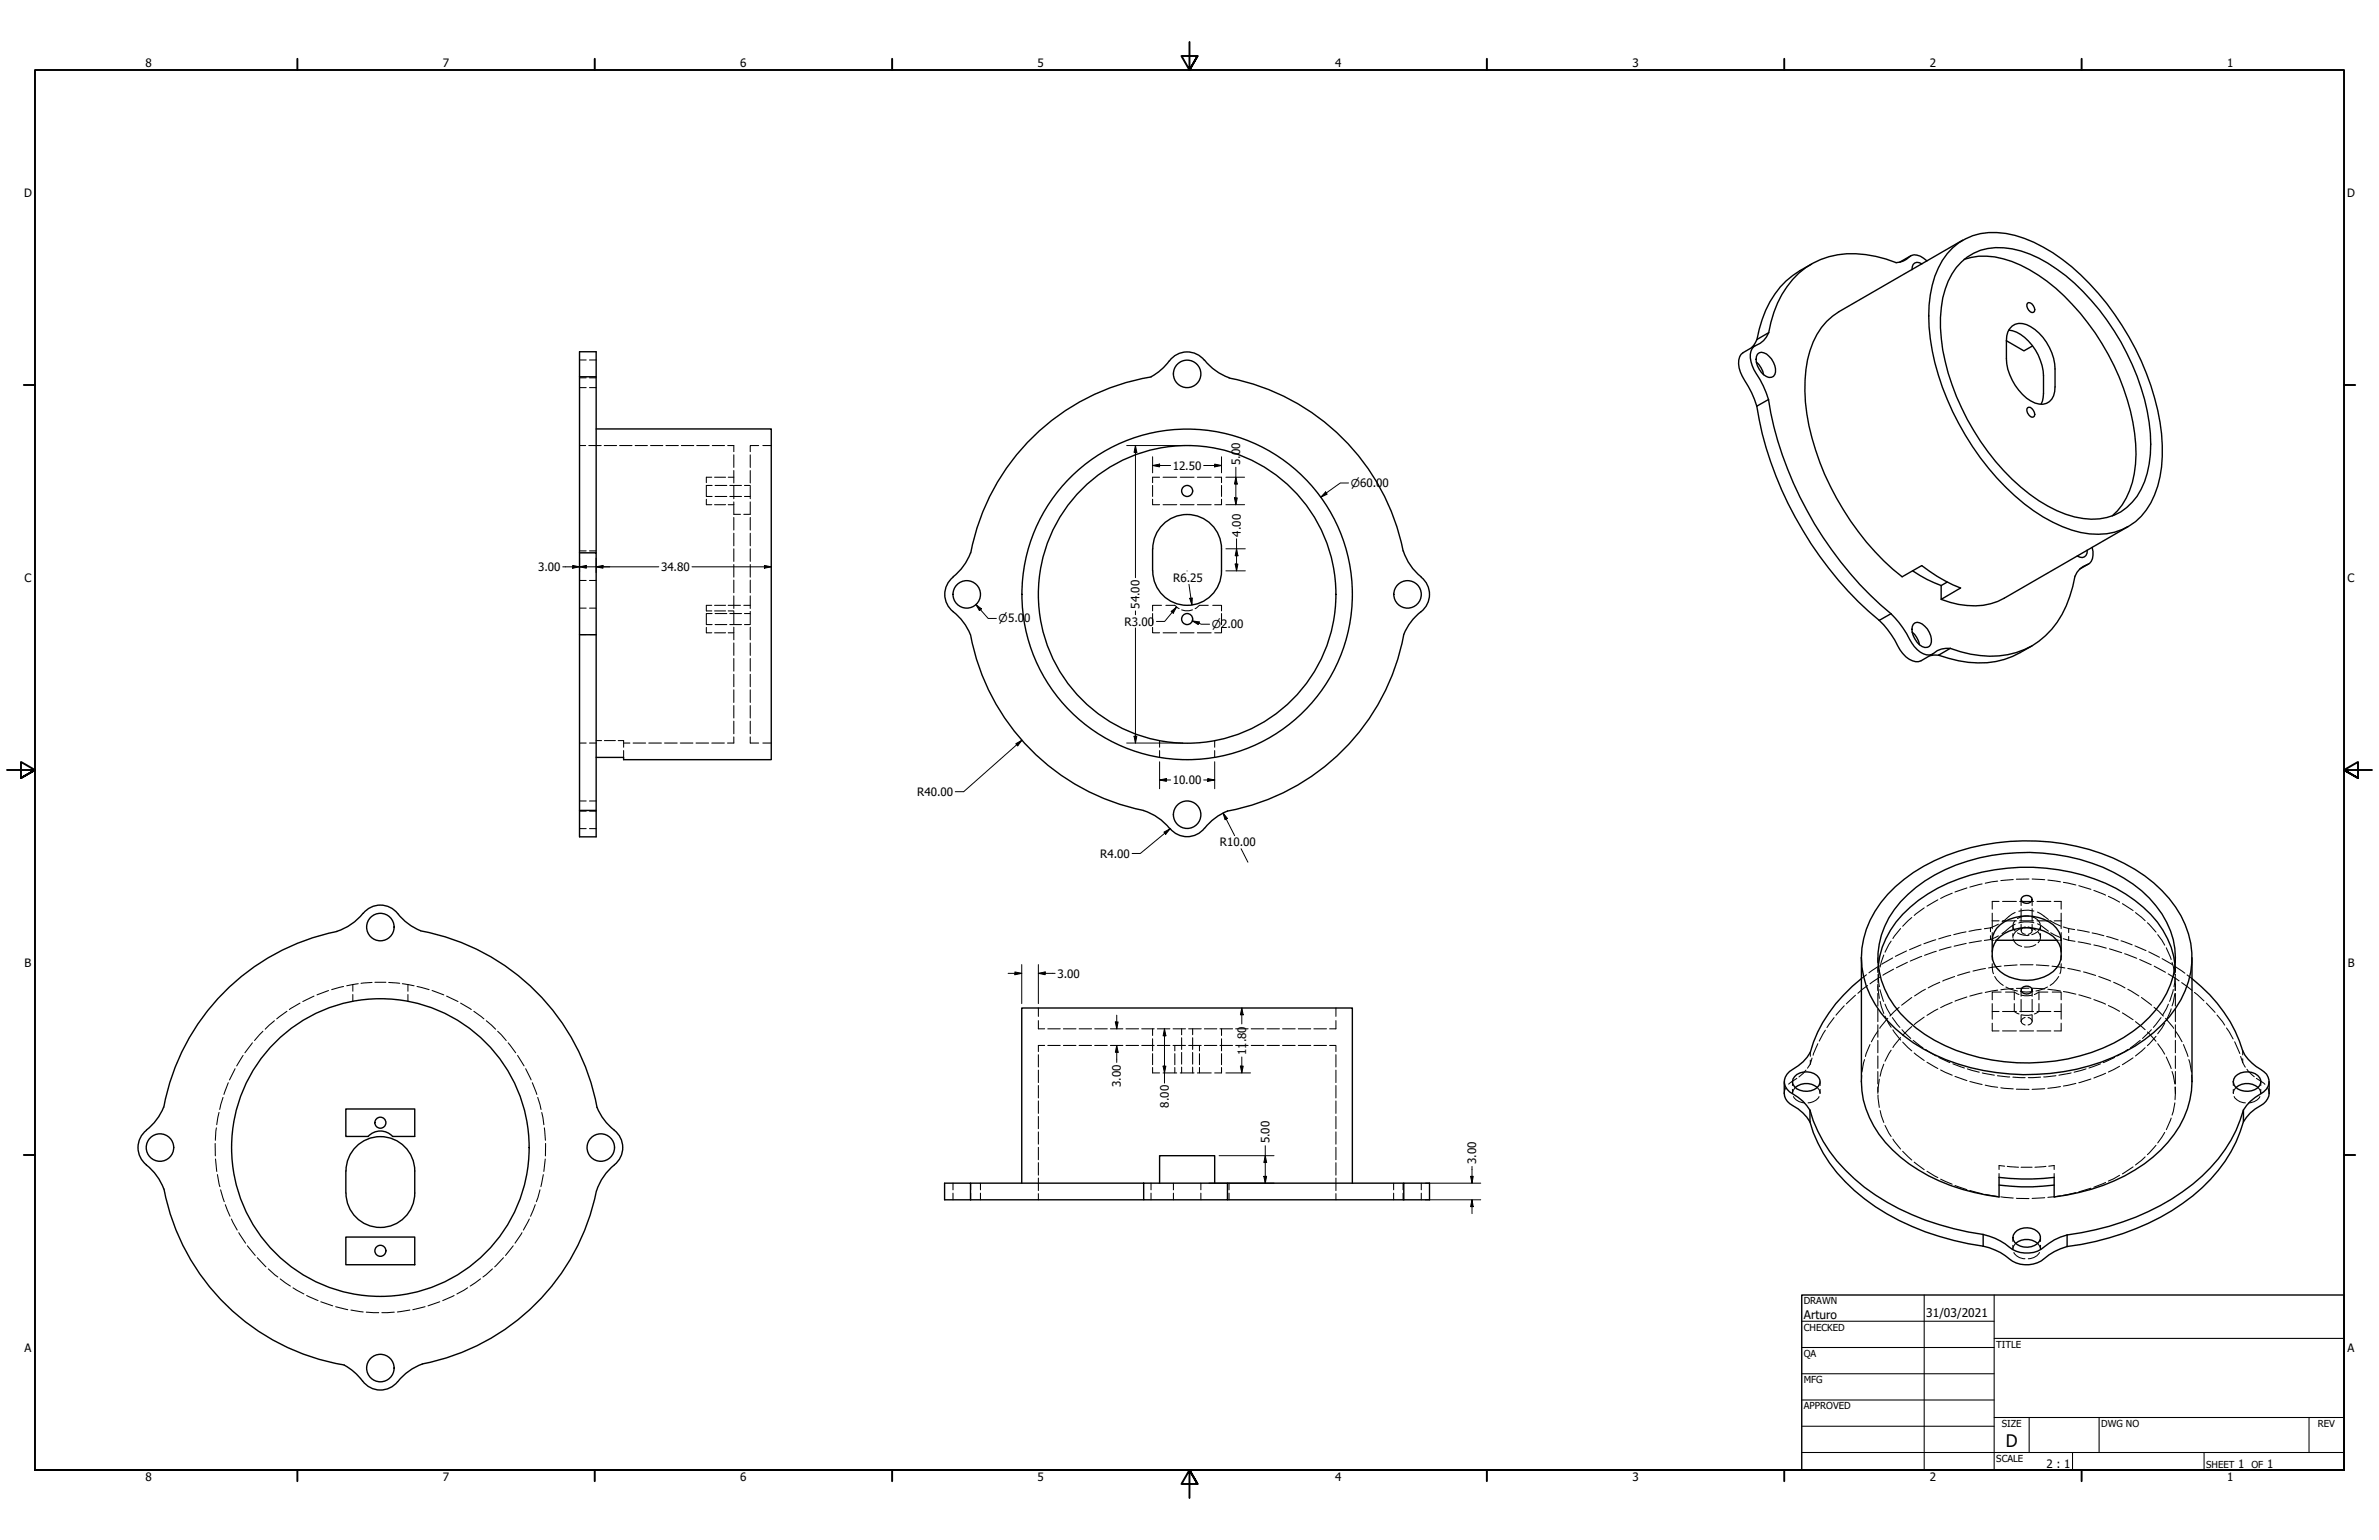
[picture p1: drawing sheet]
<svg xmlns="http://www.w3.org/2000/svg" width="864mm" height="559mm" viewBox="0 0 864 559" stroke-linecap="round" stroke-linejoin="round" font-family="sans-serif">
<defs><g id="words">
<text font-size="6.3" x="728.1" y="524.9">D</text>
<g font-size="4.3">
<text x="654.8" y="478.6">Arturo</text>
<text x="699.3" y="478">31/03/2021</text>
</g>
<g font-size="4.2">
<text x="52.8" y="24.4">8</text>
<text x="160.8" y="24.4">7</text>
<text x="268.7" y="24.4">6</text>
<text x="376.7" y="24.4">5</text>
<text x="484.6" y="24.4">4</text>
<text x="592.6" y="24.4">3</text>
<text x="700.5" y="24.4">2</text>
<text x="808.5" y="24.4">1</text>
<text x="8.8" y="71.4">D</text>
<text x="852" y="71.4">D</text>
<text x="425.7" y="170.4">12.50</text>
<text x="450.2" y="168.7" transform="rotate(-90 450.2 168.7)">5.00</text>
<text x="450.4" y="194.7" transform="rotate(-90 450.4 194.7)">4.00</text>
<text x="195.3" y="207.2">3.00</text>
<text x="240" y="207.2">34.80</text>
<text x="8.9" y="211.1">C</text>
<text x="425.9" y="211.1">R6.25</text>
<text x="852.2" y="211.1">C</text>
<text x="413.7" y="220.9" transform="rotate(-90 413.7 220.9)">54.00</text>
<text x="408.2" y="227">R3.00</text>
<text x="425.7" y="284.5">10.00</text>
<text x="333" y="288.8">R40.00</text>
<text x="399.4" y="311.2">R4.00</text>
<text x="442.8" y="307.1">R10.00</text>
<text x="9" y="350.8">B</text>
<text x="852.2" y="350.8">B</text>
<text x="383.9" y="354.7">3.00</text>
<text x="452.3" y="382.8" transform="rotate(-90 452.3 382.8)">11</text>
<text x="452.3" y="378.2" transform="rotate(-90 452.3 378.2)">.80</text>
<text x="406.9" y="394.4" transform="rotate(-90 406.9 394.4)">3.00</text>
<text x="424.2" y="401.9" transform="rotate(-90 424.2 401.9)">8.00</text>
<text x="460.8" y="414.9" transform="rotate(-90 460.8 414.9)">5.00</text>
<text x="535.9" y="422.4" transform="rotate(-90 535.9 422.4)">3.00</text>
<text x="8.9" y="490.5">A</text>
<text x="852.2" y="490.5">A</text>
<text x="742.9" y="532.6">2 : 1</text>
<text x="812.4" y="532.6">1</text>
<text x="823" y="532.6">1</text>
<text x="52.8" y="537.5">8</text>
<text x="160.8" y="537.5">7</text>
<text x="268.7" y="537.5">6</text>
<text x="376.7" y="537.5">5</text>
<text x="484.6" y="537.5">4</text>
<text x="592.6" y="537.5">3</text>
<text x="700.5" y="537.5">2</text>
<text x="808.5" y="537.5">1</text>
</g>
<g font-size="3.9">
<text x="490.3" y="176.7">⌀60.00</text>
<text x="362.5" y="225.9">⌀5.00</text>
<text x="439.9" y="228">⌀2.00</text>
</g>
<g font-size="3.5">
<text x="654.8" y="473.2">DRAWN</text>
<text x="654.8" y="482.8">CHECKED</text>
<text x="724.7" y="488.9">TITLE</text>
<text x="654.8" y="492.3">QA</text>
<text x="654.8" y="501.8">MFG</text>
<text x="654.8" y="511.4">APPROVED</text>
<text x="726.7" y="517.7">SIZE</text>
<text x="762.8" y="517.7">DWG NO</text>
<text x="841.4" y="517.7">REV</text>
<text x="724.7" y="530.4">SCALE</text>
<text x="800.9" y="532.6">SHEET</text>
<text x="817.4" y="532.6">OF</text>
</g>
</g></defs>
<!-- layer: Visible (ANSI) -->
<g fill="none" stroke="#000" stroke-width=".51">
<path d="M657.6 95.8a33 33 0 0 0-19 23.6l-.8 3.8M693.6 92.8l-4 2.3M697.7 95.8a2.17 2.17 0 0 0-2.6-.4 2.17 2.17 0 0 0-1 2.5M699.5 94.7a5.8 5.8 0 0 0-5.6-2 9.4 9.4 0 0 1-5.6 2.6 37 37 0 0 0-27.4-1.1 30.5 30.5 0 0 0-16.9 19.1l-2 7.4M708.9 89.9a21.8 21.8 0 0 1 19.3-5.2 56.9 56.9 0 0 1 30.4 18.3 97.2 97.2 0 0 1 26.1 54.4 44.4 44.4 0 0 1-3.9 25 21.5 21.5 0 0 1-22.2 11.3 51.5 51.5 0 0 1-27.1-13.7 98.1 98.1 0 0 1-30.8-57.1 46.6 46.6 0 0 1 2.9-25.7l1.5-2.7 1.8-2.5zM712.1 95a19.6 19.6 0 0 1 18.3-4.7 51.5 51.5 0 0 1 25.8 15.6 88.6 88.6 0 0 1 24 47.4 38.7 38.7 0 0 1-4.4 26.8 19.2 19.2 0 0 1-19.6 8.1 48.9 48.9 0 0 1-25.8-14.3 87.7 87.7 0 0 1-25.7-51 39.4 39.4 0 0 1 3.9-23.5l1.6-2.4zM712.5 87.1l-44.9 26a25 25 0 0 0-11.5 17.5 64.1 64.1 0 0 0 3 32.7 97.9 97.9 0 0 0 31.4 46l7.1-4.1a55.2 55.2 0 0 0 14.1 8.2l-7 4.1v-5l2.2-1.3M713 94.1a26.7 26.7 0 0 1 20.5 2.1 73.1 73.1 0 0 1 29.5 28.5 80.2 80.2 0 0 1 12.4 40.1 31.2 31.2 0 0 1-6.7 20.6l-1.9 1.8M729.2 119.8a15.6 15.6 0 0 1 11.5 10.9 26.3 26.3 0 0 1 1 13.6l-.8 2.4M730.4 118.3a5.5 5.5 0 0 1 6.8 .3 19.2 19.2 0 0 1 8.8 15.3v6.5a5.3 5.3 0 0 1-5.8 6.2 16.6 16.6 0 0 1-10.6-10.6 26.6 26.6 0 0 1-1.1-14.1l.4-1.4zM736 110a2.25 2.25 0 0 1 2.5 3l-.4 .3a2.4 2.4 0 0 1-2.1-3.3zM210.4 127.6h6v9.1h-6z"/>
<path d="M210.4 136.7v63.9M216.4 136.7v63.9M424.5 130.9a20 20 0 0 1-6.7 5.8 80.1 80.1 0 0 0-65.4 63.9M437.2 130.7a8 8 0 0 0-12.7 .3M437.2 130.7a20 20 0 0 0 9 6.4M446.2 137.2a80 80 0 0 1 63.2 62.7M637 125.5l-4.2 2.5a5.8 5.8 0 0 0-1 7l1.5 3a34.1 34.1 0 0 1 4.4 9.4M637.6 131.4a8.3 8.3 0 0 1 2.6 4.6M637.8 123.2l-1.2 2.1-.8 .9M638 128.5a2.63 2.63 0 0 1 4.2 .8 6.6 6.6 0 0 1 2.1 6.6 2.07 2.07 0 0 1-3 .8 6.8 6.8 0 0 1-3.3-8.2zM642 120.7a8.5 8.5 0 0 1-5.3 5 6.1 6.1 0 0 0-.6 7l1.4 2.9a34.1 34.1 0 0 1 4.5 9.4M642 120.7l-4.2 2.5"/>
<path d="M728.3 123.6l6.4 3.7 3.1-1.8M216.4 155.6h63.6v120.1h-53.6v-.9h-10M637.7 147.4a130.5 130.5 0 0 0 44.5 77.7M642 145a130.9 130.9 0 0 0 44.4 77.7M642 145l-4.3 2.4M736 148a2.25 2.25 0 0 1 2.5 3l-.4 .3a2.4 2.4 0 0 1-2.1-3.3zM418.4 199.1v8M418.5 199.2a12.5 12.5 0 0 1 12.4-12.5 12.5 12.5 0 0 1 12.5 12.5M443.4 199.1v8M509.4 199.9a20 20 0 0 0 6.5 9.5M757.7 199.6a2.17 2.17 0 0 1-1 2.5 2.17 2.17 0 0 1-2.6-.4M759.5 198.6a4.9 4.9 0 0 1-3.3 6.9 8.3 8.3 0 0 0-3.8 7.4 32.1 32.1 0 0 1-17.6 22.8 35.6 35.6 0 0 1-26.8-.4"/>
<path d="M772.5 191.1l-44.9 25.9a26.5 26.5 0 0 1-22.9 .5M210.4 200.6v29.7M210.4 200.6h6v29.7h-6M346 209.4a8.1 8.1 0 0 0 .8 13.2 20 20 0 0 1 5.5 7.7 80.1 80.1 0 0 0 62.9 63.8M352.3 200.6a20 20 0 0 1-6.3 8.7M418.5 207.2a12.5 12.5 0 0 0 12.4 12.4 12.5 12.5 0 0 0 12.5-12.4M515.9 209.5a8.1 8.1 0 0 1-.9 13.1 19.7 19.7 0 0 0-5.4 7.7 80 80 0 0 1-64 64 20 20 0 0 0-8.3 6.3M694.3 207.1a44.7 44.7 0 0 0 10.4 5.4M758.1 204.7l-3.1 1.8M210.4 230.3v63.8M216.4 230.3v63.8M682.2 225.1a37.1 37.1 0 0 1 7.5 10.7 7.7 7.7 0 0 0 6.7 4.3l5.2-2.8"/>
<path d="M686.4 222.7a39 39 0 0 1 7.6 10.6 7.9 7.9 0 0 0 6.3 4.4l1-.2a8.2 8.2 0 0 1 6.7-2.2M686.4 222.7l-4.2 2.4M694.1 229.4a7.9 7.9 0 0 1 2.7 4.5M694.6 226.5a2.27 2.27 0 0 1 3.2-.1 7.2 7.2 0 0 1 3 7.5 2.37 2.37 0 0 1-4 .1 6.8 6.8 0 0 1-2.2-7.5zM703.7 237.7l-3.2 .2M708 235.3l-4.3 2.4M737.6 234.4a34.8 34.8 0 0 1-16.2 6.1 41.6 41.6 0 0 1-17.7-2.8M210.4 294.1h6v9.6h-6zM415.1 294.1a20 20 0 0 1 9.5 6.6M437.2 300.5a8 8 0 0 1-12.5 .1M122.3 338a80 80 0 0 0-62.8 63.7 20.8 20.8 0 0 1-6.4 8.4M131.8 331.4a20 20 0 0 1-9.5 6.5"/>
<path d="M131.9 331.4a8 8 0 0 1 12.5 .1M144.4 331.5a20 20 0 0 0 8.3 6.2M152.7 337.8a80 80 0 0 1 64 64M685.2 324.5a64.9 64.9 0 0 1 39.5-18.7 78.6 78.6 0 0 1 50.3 9.7 41.5 41.5 0 0 1 20.3 26.8 33.3 33.3 0 0 1-10.5 29.6 63.6 63.6 0 0 1-35.8 17 78.6 78.6 0 0 1-54.4-10.5 40.4 40.4 0 0 1-18.1-24 32.6 32.6 0 0 1 8.7-29.9zM689.9 327.2a59 59 0 0 1 37.7-17.4 67.4 67.4 0 0 1 49.8 13.4 32.7 32.7 0 0 1 12.3 24.3 32.4 32.4 0 0 1-12.3 24.3 64.5 64.5 0 0 1-40.5 13.9 66.6 66.6 0 0 1-41.4-12.7 32.5 32.5 0 0 1-13.8-27.1 31.5 31.5 0 0 1 8.2-18.7zM724.9 336.8a15.4 15.4 0 0 1 21.6 0l1 1.4a17.7 17.7 0 0 1 0 11.7 13 13 0 0 1-11.8 5.8 13.3 13.3 0 0 1-11.7-5.8 17.7 17.7 0 0 1 0-11.7zM734.1 325.6a2.14 2.14 0 0 1 3.6 .8 2.13 2.13 0 0 1-1.9 1.4 2.13 2.13 0 0 1-2.1-1.2zM675.7 347.5v45a35.9 35.9 0 0 0 14.2 27.4 68.3 68.3 0 0 0 35.8 14.4v-7.1a84.3 84.3 0 0 0 20 0v7.1a66.6 66.6 0 0 0 38.7-17 35 35 0 0 0 11.3-24.8v-45M675.7 355.1a52.6 52.6 0 0 0-18.5 26.7 17.5 17.5 0 0 1-7.6 7 4.7 4.7 0 0 0 1.2 8.1 15.6 15.6 0 0 1 6.2 5.9M681.9 350.2a34 34 0 0 1 14.5-23.5 67.5 67.5 0 0 1 46.2-11.7 59.9 59.9 0 0 1 38.1 16.8 31.8 31.8 0 0 1 8.9 18.4M723.2 345.4a8.8 8.8 0 0 1 6.2-7.6 15.6 15.6 0 0 1 17.1 3.3l1 1.4 .5 1.4 .2 1.5M724.7 341.2h22"/>
<path d="M734.1 358.4a2.2 2.2 0 0 1 3.6 .8 2.12 2.12 0 0 1-1.9 1.5 2.12 2.12 0 0 1-2.1-1.2zM795.7 355.1a53.2 53.2 0 0 1 18.4 26.2 18.4 18.4 0 0 0 7.7 7.6 4.6 4.6 0 0 1-1.2 8 16 16 0 0 0-6.2 5.9M647.7 392.5v4.2a5.1 5.1 0 0 0 3.1 4.5 15.6 15.6 0 0 1 6.2 5.9M651.4 390.7a6 6 0 0 1 8.9 .4 3.3 3.3 0 0 1-2.9 4.7 5.6 5.6 0 0 1-6.5-2.4l-.2-.9 .2-1zM651.7 394.6a6.3 6.3 0 0 1 8 0M811.4 390.7a6.1 6.1 0 0 1 8.9 .4 3.3 3.3 0 0 1-2.9 4.7 5.6 5.6 0 0 1-6.5-2.4l-.2-.9zM811.7 394.6a6.3 6.3 0 0 1 8 0M823.7 392.5v4.2a5.5 5.5 0 0 1-3.1 4.5 14.9 14.9 0 0 0-6.2 5.8M53.2 410.1a8 8 0 0 0-.1 12.6M125.5 402.4h25.1v10h-8a6.1 6.1 0 0 0-9 0h-8.1zM216.7 401.8a20 20 0 0 0 6.3 8.3M223 410.1a8.1 8.1 0 0 1-.7 13.2 20 20 0 0 0-5.8 8.8"/>
<path d="M657 407.1a53 53 0 0 0 19.8 27.9 91.9 91.9 0 0 0 43.1 17.2M657 402.8a53.4 53.4 0 0 0 19.8 28 92.8 92.8 0 0 0 43.1 17.1M657 402.8v4.3M814.4 407a56.1 56.1 0 0 1-26 32.3 96.6 96.6 0 0 1-38 13M814.4 402.8a53.3 53.3 0 0 1-22.1 29.6 92.8 92.8 0 0 1-41.9 15.7M814.4 402.8v4.2M53.1 422.7a20 20 0 0 1 6.4 8.7M59.5 431.4a80 80 0 0 0 65.5 63.9 21.1 21.1 0 0 1 6.6 5.8M125.5 424.9v8M125.6 424.9a12.5 12.5 0 0 1 12.5-12.5 12.5 12.5 0 0 1 12.5 12.5v8a12.5 12.5 0 0 1-12.5 12.5 12.5 12.5 0 0 1-12.5-12.5M216.5 432.2a80 80 0 0 1-63.2 62.7M342.9 429.3h9.4v6.1h-9.4z"/>
<path d="M352.3 435.4h62.9M352.3 429.3h62.9M370.9 429.3v-63.5h120v63.5M415.2 429.3h30.4v6.1h-30.4zM420.9 429.3v-9.9h20v9.9M445.6 435.4h64M445.6 429.3h64M509.6 429.3h9.3v6.1h-9.3zM725.7 430a76 76 0 0 0 20 0M125.5 448.9h25.1v10h-25.1zM719.9 452.2a22.6 22.6 0 0 1 10.7 5.4 10.8 10.8 0 0 0 13.2-2.2l1.9-1.2 4.7-1.9M719.9 447.9a24.2 24.2 0 0 1 10.7 5.5 10.9 10.9 0 0 0 13.2-2.2l1.9-1.3 4.7-1.8"/>
<path d="M719.9 447.9v4.3M731.5 447.2a6.1 6.1 0 0 1 8.8 .4 3.3 3.3 0 0 1-2.9 4.8 5.6 5.6 0 0 1-6.5-2.4l-.2-.9 .2-1zM731.7 451.2a6.3 6.3 0 0 1 8 0M750.4 448.1v4.2M153.3 494.9a20 20 0 0 0-8.9 6.5M131.6 501.1a8 8 0 0 0 12.7 .3"/>
<circle cx="430.9" cy="135.7" r="5"/>
<circle cx="430.9" cy="178.1" r="2"/>
<circle cx="350.9" cy="215.7" r="5"/>
<circle cx="430.9" cy="215.7" r="54"/>
<circle cx="430.9" cy="215.7" r="60"/>
<circle cx="511" cy="215.7" r="5"/>
<circle cx="430.9" cy="224.6" r="2"/>
<circle cx="430.9" cy="295.6" r="5"/>
<circle cx="138.1" cy="336.4" r="5"/>
<circle cx="58.1" cy="416.4" r="5"/>
<circle cx="138.1" cy="416.4" r="54"/>
<circle cx="138.1" cy="407.4" r="2"/>
<circle cx="218.1" cy="416.4" r="5"/>
<circle cx="138.1" cy="453.9" r="2"/>
<circle cx="138.1" cy="496.4" r="5"/>
</g>
<!-- layer: Oculto (ANSI) -->
<g fill="none" stroke="#000" stroke-width=".38">
<path d="M210.4 137.1h2.4M210.4 130.6h2.4M214 137.1h2.4M214 130.6h2.4M210.4 140.7h2.4M214 140.7h2.4M210.4 161.7h2.2M213.7 161.7h4.5M219.3 161.7h4.5M224.9 161.7h4.5M230.6 161.7h4.4M236.2 161.7h4.4"/>
<path d="M241.7 161.7h4.6M247.3 161.7h4.5M252.9 161.7h4.5M258.4 173.2h-2v1.9M258.5 176.1h-2.1v4h2.1M258.6 161.7h4.4M259.4 173.2h4M259.6 176.1h4.2M264.2 161.7h2.2v2.2M264.4 173.2h2M264.9 176.1h4.3M266.4 165v4.6"/>
<path d="M266.4 170.8v4.5M266.4 176.4v4.6M270.3 176.1h2.1M272.4 165v4.6M272.4 170.8v4.5M272.4 176.4v4.6M275.4 161.7h-3v2.2M276.9 161.7h3.1M418.4 176.1v4M420.9 173.2h-2.5v1.9M422.2 173.2h5M428.4 173.2h5.1"/>
<path d="M434.7 173.2h5M440.9 173.2h2.5v1.9M443.4 176.1v4M210.4 199.9h2.4M214 199.9h2.4M256.4 181.2v1.9h2M259.4 183.1h4M259.6 180.1h4.2M264.4 183.1h2M264.9 180.1h4.3M266.4 182.1v4.5h2.4M266.4 187.8v4.5"/>
<path d="M266.4 193.5v4.6M266.4 199.1v4.6M270.3 180.1h2.1M272.4 182.1v4.5h-2.4M272.4 187.8v4.5M272.4 193.5v4.6M272.4 199.1v4.6M418.4 181.2v1.9h2.5M422.2 183.1h5M428.4 183.1h5.1M434.7 183.1h5M443.4 181.2v1.9h-2.5"/>
<path d="M210.4 210.6h2.4M214 210.6h2.4M258.4 219.6h-2v2.1h2M259.4 219.6h4M264.4 219.6h4.4M266.4 204.9v4.5M266.4 210.5v4.6M266.4 216.2v4.6M270 219.6h2.4M272.4 204.9v4.5M272.4 210.5v4.6M272.4 216.2v4.6"/>
<path d="M421.6 219.6h-3.2v2.1M423.2 219.6h3.3l1.6 1.3M438.6 219.6h-3.2l-1.6 1.3M440.2 219.6h3.2v2.1M210.4 230.3h2.4M210.4 220.7h2.4M214 230.3h2.4M214 220.7h2.4M256.4 227.6v2h2M258.5 222.6h-2.1v4h2.1M259.4 229.6h4M259.4 221.7h4"/>
<path d="M259.6 222.6h4.2M259.6 226.6h4.2M264.4 229.6h2M264.4 221.7h2M264.9 222.6h4.3M264.9 226.6h4.3M266.4 221.9v4.5M266.4 227.6v4.6M266.4 233.3v4.5M266.4 239v4.5M270.3 222.6h2.1M270.3 226.6h2.1"/>
<path d="M272.4 221.9v4.5M272.4 227.6v4.6M272.4 233.3v4.5M272.4 239v4.5M418.4 227.6v2h2.5M418.4 222.6v4M422.2 229.6h5M428.4 229.6h5.1M428.9 221.3l1.3 .3 2.7-.3M434.7 229.6h5M443.4 227.6v2h-2.5M443.4 222.6v4"/>
<path d="M266.4 244.7v4.5M266.4 250.3v4.6M266.4 256v4.5M272.4 244.7v4.5M272.4 250.3v4.6M272.4 256v4.5M210.4 269.6h2.4M214 269.6h2.4M216.4 268.7h2M219.4 268.7h4M224.4 268.7h2v2.4M226.4 272.4v2.4"/>
<path d="M226.4 269.6h2.3M229.8 269.6h4.6M235.5 269.6h4.6M241.2 269.6h4.6M247 269.6h4.5M252.7 269.6h4.5M258.4 269.6h4.6M266.4 267.4v2.2h-2.3M266.4 261.7v4.6M272.4 261.7v4.6M272.4 267.4v2.2h3M276.9 269.6h3.1"/>
<path d="M420.9 268.7v2.4M420.9 272.4v2.4M440.9 268.7v2.4M440.9 272.4v2.4M210.4 294.3h2.4M210.4 290.6h2.4M214 294.3h2.4M214 290.6h2.4M210.4 300.7h2.4M214 300.7h2.4M725.2 319.7l-4.5 .8M730.8 319.2l-4.5 .3"/>
<path d="M736.5 319h-4.5M737.7 319l4.6 .2M743.4 319.3l4.6 .7M689.9 336.9l-2.8 3.7M694 332.9l-3.3 3.2M698.5 329.4l-3.6 2.8M703.5 326.5l-4 2.3M708.2 339.4l-4.4 1.3M708.7 324.1l-4.2 1.9M713.7 338.1l-4.5 1.1M714 322.2l-4.3 1.5M719.2 337.2l-4.4 .7"/>
<path d="M719.5 320.7l-4.4 1.2M722.6 336.7l-2.3 .3M722.6 336.7v1.4M722.6 339.5v1.4M723.2 331.3v5.7M723.2 338.4v2.8h.5M723.2 334.1h2.5M725.4 339.6l-2.8 1.3M725.4 335.3l-2.8 1.4M725.7 327.1h-2.5v2.8M726.9 334.1h5.1M726.9 327.1h5.1"/>
<path d="M730.7 335.9l.2 1 .6 .9M730.7 335.9v1.4M730.7 338.8v1.4M731.5 335.3l-1.2 .7-3.5 2.8M731.5 334l-.6 1-.2 .9M731.5 331.1l-1.2 .6-3.5 2.8M732.3 338.5a6.4 6.4 0 0 0 4.2 .8M733.2 334.1h5M733.2 327.1h5M733.7 326.4v2.2M733.7 329.8v4.5M733.7 335.4v2.3"/>
<path d="M733.9 336.9a4.3 4.3 0 0 0-3.1 2.7M734.9 336.7a6.2 6.2 0 0 1 4.1 .8M735.2 336.4a1.34 1.34 0 0 0-1.3 .7 1.34 1.34 0 0 0 .2 1.4l1.1 .5M736.2 336.4a1.47 1.47 0 0 1 1.5 1.3M736.5 332.4a6.1 6.1 0 0 0-4.2 .9M737.6 332.7a4 4 0 0 1 3.1 2.7M737.7 337.7a1.64 1.64 0 0 1-1.5 1.3M737.7 326.4v2.2M737.7 329.8v4.5M737.7 335.4v2.3M738.3 334.8a10.3 10.3 0 0 0-5.4 .1M738.3 330.6a10.3 10.3 0 0 0-5.4 0"/>
<path d="M739.5 334.1h5M739.5 327.1h5M739.6 335.2l1.3 .6 2.7 2.1M739.6 331l4 2.6M739.8 338.2l.7 1 .2 1M740.7 336.4a4 4 0 0 1-3.1 2.8M740.7 335.9v1.4M740.7 338.8v1.4M744.4 338.5l3.6 1.7M744.4 334.2l3.6 1.8M745.7 327.1h2.5v2.8M745.7 334.1h2.5"/>
<path d="M748.2 331.3v5.7M748.2 338.4v2.8h-.5M749 336.4l2 .5M749 320.2l4.6 .9M751 336.9l2.1 .4M751 336.9v1.5M751 339.8v1.4M754.1 337.4l4.3 .9M754.6 321.4l4.4 1.3M759.5 338.5l4.2 1M760.1 323.1l4.2 1.7M764.7 339.8l4.2 1.3"/>
<path d="M765.4 325.2l4 2.1M770.4 327.9l3.9 2.5M775.2 331.2l3.5 2.9M779.5 334.8l3.1 3.4M783.3 339.2l2.5 3.8M119.3 359.4l-4.2 1.6M124.7 357.9l-4.3 1.2M128.1 357.3v2.4M128.1 357.3l-2.2 .4M130 356.9l-1.9 .4M135.1 356.5l-4 .3M136.1 356.4h4"/>
<path d="M141.1 356.5l4 .3M146 356.9l2.1 .4M148.1 357.3v2.4M148.1 357.3l2.2 .4M151.4 357.9l4.4 1.2M156.8 359.4l4.3 1.6M677.5 353.7l-1.8 1.4M677.9 357.6l-3.5 2.8M681.7 347.5v1.8M681.7 351.1v1.8M681.7 357.1v2.3M681.7 353.6l.5 4.4"/>
<path d="M681.7 357.7l.5 4.6M681.9 350.2l-.2 2.2M682.2 350.5l-3.8 2.5M682.2 352l-.5 4.6M682.4 359.1l1.4 4.2M682.6 354.5l-3.8 2.5M683.8 346.5l-1.3 4.4M686.5 341.5l-2.2 4M687.1 347.6l-4 2.3M687.4 351.7l-3.9 2.2M692.1 345.1l-4.1 1.9M692.4 349.2l-4 2"/>
<path d="M697.4 342.8l-4.2 1.8M697.6 347l-4.2 1.7M698.9 359l-3.9 2.4M702.7 341l-4.3 1.5M702.9 345.2l-4.3 1.4M704.2 356.4l-4.2 2.1M708.3 343.6l-4.3 1.2M709.5 354.3l-4.3 1.7M713.7 342.3l-4.3 1M715.1 352.7l-4.5 1.2M719.3 341.4l-4.5 .7M720.7 351.4l-4.5 1"/>
<path d="M722.6 340.9l-2.3 .3M723.2 349.7l.4 3.6M723.2 346.9v1.4M724.1 354.3l.8 1.2 2.3 2.1M724.2 341.2h.5M725.2 359.3l-4.5 .8M726.4 350.6l-4.5 .6M726.4 360h-3.2v2.8M728 360h3.2M728.2 358.1l1.2 .7 2.9 .8M730.8 340.7a4 4 0 0 0 3.1 2.7M730.8 358.7l-4.5 .5"/>
<path d="M731.2 360l1.7 .9M731.2 360v2.8M732.2 350.1l-4.6 .4M733.4 350.1h4.6M733.5 359.8l2.2 .2 2.2-.2M733.7 359.2v2.3M736.5 358.6h-4.5M737.7 358.6l4.6 .2M737.7 359.2v2.3M739 342.8a6.2 6.2 0 0 1-4.1 .8M739.2 350.1l4.6 .4M740.2 360l-1.7 .9"/>
<path d="M740.2 360h3.2M740.2 360v2.8M740.7 340.2l-.2 .9-.7 1M743.3 358.1l-4.2 1.5M743.4 359l4.6 .6M744.9 350.6l4.7 .6M745 360h3.2v2.8M746.7 341.2h.5M747.3 354.3l-2 2.5-1.1 .8M748.2 349.7l-.4 3.6M748.2 346.9v1.4M749 340.6l2 .6"/>
<path d="M749 359.8l4.6 .9M750.6 351.4l4.6 1M751 341.2l2.2 .4M754.4 341.8l4.6 .8M756.3 352.7l4.4 1.2M760.1 342.9l4.5 1.1M761.9 354.3l4.3 1.7M765.7 344.3l4.5 1.4M767.3 356.4l4.1 2.1M769.9 341.4l4.1 1.4M771.3 346.1l4.4 1.6M772.4 359l4 2.4"/>
<path d="M775 343.2l4 1.7M776.7 348.2l4.2 1.9M780 345.4l3.9 1.9M782 350.6l4.1 2.2M784.9 347.9l3.7 2.2M786.4 343.9l1.8 4.3M787.1 353.4l3.9 2.5M788.5 349.2l1 4.5M788.9 359.1l-1.3 4.2M789.5 350.6l3.6 2.5M789.6 350.2l.1 2.2M789.6 354.8l.1 2.3"/>
<path d="M789.7 353.6l-.5 4.4M789.7 347.5v1.8M789.7 351.1v1.8M789.7 357.1v2.3M789.7 357.1l-.1 2.3M792 356.6l3.7 2.7M793.9 353.8l1.8 1.3M91.6 378.4l-2.7 3.6M95.4 374.2l-3 3.4M99.6 370.4l-3.3 3M104.1 367l-3.6 2.7M108.9 364l-3.9 2.3"/>
<path d="M114 361.4l-4.1 2M128.1 360.9v2.4M148.1 360.9v2.4M162.1 361.4l4.1 2M167.2 364l3.9 2.3M172 367l3.6 2.7M176.5 370.4l3.4 3M180.7 374.2l3.1 3.4M184.5 378.4l2.7 3.6M376.9 370.3v3h2.3M376.9 365.8v3M379.2 379.3h-2.3v2.3"/>
<path d="M380.4 373.3h4.5M380.4 379.3h4.5M386 373.3h4.6M386 379.3h4.6M391.7 373.3h4.5M391.7 379.3h4.5M397.4 373.3h4.6M397.4 379.3h4.6M403.1 373.3h4.5M403.1 379.3h4.5M408.7 373.3h4.6M408.7 379.3h4.6"/>
<path d="M414.5 373.3h4.5M414.5 379.3h4.5M418.4 373.3v2.4M418.4 376.9v4.4M420.1 373.3h4.6M420.1 379.3h4.6M425.8 373.3h4.5M425.8 379.3h4.5M426.5 379.3v2M428.9 373.3v2.2M428.9 376.6v4.2M431.5 373.3h4.6"/>
<path d="M431.5 379.3h4.6M432.9 373.3v2.2M432.9 376.6v4.2M435.4 379.3v2M437.2 373.3h4.5M437.2 379.3h4.5M442.8 373.3h4.6M442.8 379.3h4.6M443.4 373.3v2.4M443.4 376.9v4.4M448.6 373.3h4.5M448.6 379.3h4.5"/>
<path d="M454.2 373.3h4.6M454.2 379.3h4.6M459.9 373.3h4.5M459.9 379.3h4.5M465.6 373.3h4.6M465.6 379.3h4.6M471.3 373.3h4.5M471.3 379.3h4.5M476.9 373.3h4.6M476.9 379.3h4.6M482.7 379.3h2.2v2.3M484.9 370.3v3h-2.2"/>
<path d="M484.9 365.8v3M659.9 378.7l-1.7 4.2M662.6 373.8l-2.2 4M665.8 369.3l-2.6 3.6M669.5 365l-3 3.4M673.5 361.1l-3.3 3.1M678.8 379l-1.6 4.3M681.7 360.5v4.6M681.7 366.2v4.5M681.7 371.9v4.5M681.7 377.5v4.5M681.7 374.1l-2.4 3.9"/>
<path d="M682.5 363.3l1.3 4.4M684.3 364.4l2.1 4M684.3 368.7l2.2 4M685.3 369.5l-2.9 3.6M686.9 369.3l2.8 3.5M687.1 373.7l2.8 3.7M689.4 365.5l-3.3 3.2M689.9 376.5l-2.8 3.6M690.4 373.6l3.2 3.2M690.7 378.1l3.3 3.2M694 361.9l-3.7 2.8M694 372.5l-3.3 3.2"/>
<path d="M694.5 377.5l3.6 2.7M698.5 369.1l-3.6 2.7M703.5 366.1l-4 2.3M708.7 363.7l-4.2 1.9M714 361.8l-4.3 1.5M719.5 360.3l-4.4 1.1M723.2 364.2v2.8h2.5M723.2 367v2.8M723.2 371.3v2.8h2.5M726.9 367h5.1M726.9 374.1h5.1M731.2 364.2v2.8l1.7 .9"/>
<path d="M733.2 367h5M733.2 374.1h5M733.7 370.6a1.82 1.82 0 0 0 1.4 1.3M733.7 362.6v4.6M733.7 368.3v2.3M733.8 361.1l1.2 .2 2.6-.2M733.8 368.2l1.2 .2 2.6-.2 .1 2.4M735.1 369.2a1.79 1.79 0 0 0-1.4 1.4M736.2 369.3a1.34 1.34 0 0 1 1.5 1.3 1.34 1.34 0 0 1-1.5 1.3M737.7 362.6v4.6M739.5 367h5M739.5 374.1h5"/>
<path d="M740.2 364.2v2.8l-1.7 .9M748.2 364.2v2.8h-2.5M748.2 367v2.8M748.2 371.3v2.8h-2.5M754.6 361l4.4 1.3M760.1 362.7l4.2 1.7M765.4 364.9l4 2.1M770.4 367.5l3.9 2.5M775.2 370.7l3.5 2.9M776.9 377.5l-3.5 2.7M777.4 361.9l3.6 2.8M779.5 374.5l3.1 3.3"/>
<path d="M781 373.6l-3.3 3.2M781.9 365.5l3.4 3.2M782.6 376l-3.1 3.4M783.3 378.7l2.5 3.8M784.5 369.3l-2.8 3.5M785.8 371.3l-2.5 3.8M786.1 369.5l3 3.6M787.1 364.4l-2 4M788.2 366.1l-1.8 4.2M789.5 360.6l-1 4.4M789.7 374.1l2.4 3.9M789.7 360.5v4.6"/>
<path d="M789.7 366.2v4.5M789.7 371.9v4.5M789.7 377.5v4.5M792.6 379l1.7 4.3M796.6 360.1l3.4 3.1M800.9 364l3.2 3.3M804.8 368.3l2.8 3.7M808.2 373l2.4 4M811.2 378l1.9 4.3M81 398.2l-1.2 4.4M82.9 392.9l-1.6 4.2M85.3 387.8l-2 4.1"/>
<path d="M88.3 383l-2.4 3.8M187.9 383l2.3 3.8M190.8 387.8l2 4.1M193.2 392.9l1.7 4.2M195.2 398.2l1.2 4.4M376.9 382.7v4.5M376.9 388.3v4.5M376.9 393.9v4.5M376.9 399.5v4.5M418.4 382.3v4M418.4 387.3v2h2.5M422.2 389.3h5"/>
<path d="M426.5 382.3v4M426.5 387.3v2M428.4 389.3h5.1M428.9 381.9v4.2M428.9 387.2v2.1M432.9 381.9v4.2M432.9 387.2v2.1M434.7 389.3h5M435.4 382.3v4M435.4 387.3v2M443.4 382.3v4M443.4 387.3v2h-2.5"/>
<path d="M484.9 382.7v4.5M484.9 388.3v4.5M484.9 393.9v4.5M484.9 399.5v4.5M648.1 394.9l-.4 1.8M650.7 392.5v1.4M650.7 395.3v1.4M651.1 397.9a4.3 4.3 0 0 0 4 2.3M651.7 394.6l-.6 .9-.4 1.2M652.3 391.3l-3 2.1M655.6 388.3l-2.6 2.5M657.2 386.1l-1.1 1.5"/>
<path d="M657.2 381.8v1.5M657.2 384.7v1.4M657.8 383.9l-.6 2.2M659.7 394.6l.7 .9 .3 1.2v-1.4M660.3 397.9a4.3 4.3 0 0 1-4 2.3M660.7 392.5v1.4M675.8 390.1l-.1 2.4M676.8 384.5l-.9 4.5M681.7 383.2v4.5M681.7 388.8v4.5M681.7 394.5v2.2M681.7 397.3l.5 4.5"/>
<path d="M682.2 391.6l-.5 4.6M683.8 386.1l-1.3 4.4M686.5 381.1l-2.2 4M694.9 382.1l3.6 2.7M699 380.8l3.8 2.4M699.5 385.4l4 2.3M703.8 383.7l4 1.9M704.5 388.2l4.2 1.9M708.9 386l4.2 1.5M709.7 390.6l4.3 1.5M714.2 387.9l4.3 1.2M715.1 392.4l4.4 1.1"/>
<path d="M719.6 389.3l4.4 .8M720.7 393.8l4.5 .7M725.1 390.3l4.5 .5M726.3 394.7l4.5 .4M730.7 390.8l4.4 .2M732 395.2l4.5 .1M740.7 390.8l-4.4 .2M742.3 395l-4.6 .3M746.3 390.3l-4.4 .5M748 394.3l-4.6 .6M751.8 389.3l-4.4 .8M753.6 393.1l-4.6 1"/>
<path d="M757.2 387.9l-4.3 1.2M759 391.5l-4.4 1.4M762.5 386l-4.2 1.5M764.3 389.4l-4.2 1.8M767.6 383.7l-4.1 1.9M769.4 386.9l-4 2.1M772.4 380.8l-3.8 2.4M774.3 383.9l-3.9 2.4M778.7 380.2l-3.5 3M786.4 383.5l1.8 4.2M788.5 388.8l1 4.5M789.6 394.5l.1 2.2"/>
<path d="M789.7 383.2v4.5M789.7 388.8v4.5M789.7 394.5v2.2M789.7 396.7l-.1 2.3M794.6 384.5l.9 4.5M795.6 390.1l.1 2.4M810.7 392.5v1.4M810.7 395.3v1.4M811 397.9a4.6 4.6 0 0 0 4.1 2.3M811.7 394.6l-.7 .9-.2 1.2M813.4 383.3l.7 2.3M814.1 385.6l1 1.6"/>
<path d="M814.1 381.3v1.5M814.1 384.2v1.4M815.7 388l2.6 2.7M819.1 391.3l3.1 2.1M819.7 394.6l.7 .9 .3 1.2v-1.4M820.4 397.9a4.3 4.3 0 0 1-4.1 2.3M820.7 392.5v1.4M823.3 394.9l.4 1.8M78.1 414.9l.1 4.5M78.5 409.3l-.3 4.5M79.5 403.7l-.8 4.4M196.7 403.7l.7 4.4"/>
<path d="M197.6 409.3l.4 4.5M198.1 414.9l-.1 4.5M376.9 405.1v4.5M376.9 410.7v4.5M376.9 416.3v4.5M484.9 405.1v4.5M484.9 410.7v4.5M484.9 416.3v4.5M682.5 403l1.3 4.3M684.3 408.4l2.2 4M687.1 413.3l2.8 3.6M690.7 417.8l3.3 3.1"/>
<path d="M778.7 419.8l-3.5 2.9M782.6 415.6l-3.1 3.4M785.8 410.9l-2.5 3.8M788.2 405.7l-1.8 4.2M789.5 400.2l-1 4.4M78.2 420.6l.5 4.5M78.9 426.2l.9 4.4M80.1 431.7l1.3 4.4M81.8 437.1l1.7 4.2M194.3 437.1l-1.7 4.2M196 431.7l-1.3 4.4M197.2 426.2l-.9 4.4"/>
<path d="M197.9 420.6l-.5 4.5M345.9 429.3v2.4M345.9 432.9v2.5M352.4 429.3v2.4M352.4 432.9v2.5M355.9 429.3v2.4M355.9 432.9v2.5M376.9 421.9v4.5M376.9 427.5v4.5M376.9 433.1v2.3M417.8 429.3v2.4M417.8 432.9v2.5"/>
<path d="M426 429.3v2.4M426 432.9v2.5M435.9 429.3v2.4M435.9 432.9v2.5M446.2 429.3v2.4M446.2 432.9v2.5M484.9 421.9v4.5M484.9 427.5v4.5M484.9 433.1v2.3M505.9 429.3v2.4M505.9 432.9v2.5M509.3 429.3v2.4"/>
<path d="M509.3 432.9v2.5M515.9 429.3v2.4M515.9 432.9v2.5M694.9 421.7l3.6 2.7M699.5 425l4 2.3M704.5 427.9l4.2 1.8M709.7 430.1l4.3 1.6M715.1 432l4.4 1.1M720.7 433.4l4.5 .7M725.7 425.8v1.4M726.3 434.3l4.5 .4M727.7 423.2l-2-.3v1.5"/>
<path d="M728.7 423.2l4 .3M732 434.8l4.5 .1M733.7 423.5h4M742.3 434.6l-4.6 .2M742.7 423.2l-4 .3M743.7 423.2l2-.3v1.5M745.7 425.8v1.4M748 433.9l-4.6 .6M753.6 432.8l-4.6 .9M759 431.2l-4.4 1.3M764.3 429.1l-4.2 1.7M769.4 426.5l-4 2.1"/>
<path d="M774.3 423.4l-3.9 2.6M84 442.3l2.1 4M86.7 447.3l2.5 3.8M89.8 452.1l2.8 3.4M93.4 456.4l3.1 3.3M182.8 456.4l-3.2 3.3M186.3 452.1l-2.8 3.4M189.5 447.3l-2.6 3.8M192.2 442.3l-2.2 4M730.7 449.1v1.4M731.1 454.5a4.3 4.3 0 0 0 4 2.3M731.7 451.2l-.7 .9-.2 1.2-.1-1.4"/>
<path d="M739.7 451.2l.6 .9 .4 1.2M740.3 454.5a4.3 4.3 0 0 1-4 2.3M740.7 449.1v1.4M740.7 451.9v1.4M97.4 460.4l3.4 3M101.7 464.1l3.7 2.6M106.4 467.3l3.9 2.2M111.3 470.1l4.1 1.8M116.5 472.4l4.3 1.4M121.9 474.2l4.3 1M127.4 475.4l4.4 .7M133 476.1l4.5 .2"/>
<path d="M143.1 476.1l-4.5 .2M148.8 475.4l-4.5 .7M154.3 474.2l-4.4 1M159.6 472.4l-4.2 1.4M164.8 470.1l-4.1 1.8M169.7 467.3l-3.8 2.2M174.4 464.1l-3.7 2.6M178.8 460.4l-3.5 3"/>
</g>
<!-- layer: Borde (ANSI) -->
<g fill="none" stroke="#000" stroke-width=".7">
<path d="M431.8 15.2v10.2l-2.9-5.1h5.8l-2.9 5.1 2.9-5.1M107.9 21.3v4.1M215.9 21.3v4.1M323.8 21.3v4.1M539.8 21.3v4.1M647.7 21.3v4.1M755.6 21.3v4.1M8.6 139.7h4.1M850.9 139.7h4.1M2.5 279.4h10.2l-5.1-2.9v5.8l5.1-2.9-5.1 2.9M861.1 279.4h-10.2l5.1-2.9v5.8l-5.1-2.9 5.1 2.9M8.6 419.1h4.1"/>
<path d="M850.9 419.1h4.1M12.7 533.4v-508h838.2v508h-838.2h838.2M107.9 533.4v4.1M215.9 533.4v4.1M323.8 533.4v4.1M434.7 538.5l-2.9-5.1 2.9 5.1h-5.8l2.9-5.1v10.2M539.8 533.4v4.1M647.7 533.4v4.1M755.6 533.4v4.1"/>
</g>
<g fill="none" stroke="#000" stroke-width=".38">
<path d="M654 479.4h69.9M698.5 469.9v63.5M723.9 469.9v63.5M654 488.9h69.9M654 498.5h69.9M723.9 485.6h127M654 508h69.9M654 517.5h69.9M723.9 514.3h127M736.6 514.3v12.7M762 514.3v12.7M838.2 514.3v12.7"/>
<path d="M654 527h196.9M752.3 527v6.4M800.1 527v6.4"/>
</g>
<path d="M654 469.9h196.9v63.5h-196.9z" fill="none" stroke="#000" stroke-width=".51"/>
<!-- layer: Cota (ANSI) -->
<g fill="none" stroke="#000" stroke-width=".36">
<path d="M409 161.7h20.3M412.2 161.7l.5 2.4h-1zM412.2 161.7v47.9M418.4 168.9l2.5-.5v1zM418.4 168.9h6.5M418.4 165.7v5.9M436.9 168.9h6.5M440.9 168.4l2.5 .5-2.5 .5zM443.4 165.7v5.9M445 173.2h6.8M448.6 173.2l.5 2.4h-1zM448.6 169.5v13.6"/>
<path d="M481.2 178.5l.6 .8-2.3 1.1zM489.5 175.3h-3l-7 5.1M445 183.1h6.8M445 199.1h7.1M448.1 180.7h1l-.5 2.4zM448.9 199.1l.5 2.6h-1zM448.9 195.5v11.6M204.3 205.7h34.8M207.9 205.2l2.5 .5-2.5 .5zM210.4 205.7l2.5-.5v1zM210.4 202.5v5.3M216.4 205.7l2.5-.5v1z"/>
<path d="M216.4 202.5v5.3M251.2 205.7h28.8M277.5 205.2l2.5 .5-2.5 .5zM354.3 219.4l2 1.5-.8 .7zM354.3 219.4l4.4 5h3M430.9 207.1v.1M431.6 212l1.1 7.5M431.9 217.1l.9-.1-.1 2.5zM445 207.1h7.1M448.4 204.7h1l-.5 2.4zM412.2 221.7v1.4M412.2 227.8v41.8"/>
<path d="M425.1 221.9l2-1.6-1.2 2.2zM427.1 220.3l-4.3 5.2h-3M432.8 225.3l2.6 .4-.4 .9zM432.8 225.3l3.3 1.2h3M368.7 269.9l2.3-1.3-1.6 2zM371 268.6l-21.2 18.7h-3M409 269.6h20.3M411.7 267.1h1l-.5 2.5zM420.9 276.4v9.8M440.9 276.4v9.8M420.9 283l2.5-.5v1zM420.9 283h4"/>
<path d="M436.9 283h4M438.4 282.5l2.5 .5-2.5 .5zM444 295l1.6 2-.9 .4zM444 295l4.2 8.2M422.5 301.9l2.3-1.2-1.6 2zM424.8 300.7l-10.8 9h-3M450.5 308l2.5 4.9M366 353.2h4.9M368.4 352.7l2.5 .5-2.5 .5zM370.9 350v14.2M376.9 353.2l2.5-.5v1zM376.9 353.2h6.1"/>
<path d="M376.9 350v14.2M404.9 370.8h1l-.5 2.5zM405.4 379.3l.5 2.5h-1zM405.4 368.4v4.9M405.4 379.3v6.2M422.7 373.3l.5 2.6h-1zM422.7 373.3v19.7M450.8 365.8l.5 2.4h-1zM450.8 365.8v5.7M422.2 386.8h1l-.5 2.5zM445 389.3h9M450.3 386.8h1l-.5 2.5z"/>
<path d="M450.8 383.5v5.8M442.5 419.4h20M459.3 419.4l.5 2.4h-1zM459.3 415.7v13.6M438.8 429.3h23.7M458.8 426.8h1l-.5 2.5zM517.5 429.3h20M517.5 435.4h20M533.8 426.8h1l-.4 2.5zM534.4 435.4l.4 2.4h-1zM534.4 423.2v6.1M534.4 435.4v5"/>
</g>
<g fill="#000">
<path d="M412.2 161.7l.5 2.4h-1z" fill-rule="evenodd"/>
<path d="M418.4 168.9l2.5-.5v1z" fill-rule="evenodd"/>
<path d="M440.9 168.4l2.5 .5-2.5 .5z" fill-rule="evenodd"/>
<path d="M448.6 173.2l.5 2.4h-1z" fill-rule="evenodd"/>
<path d="M481.2 178.5l.6 .8-2.3 1.1z" fill-rule="evenodd"/>
<path d="M448.1 180.7h1l-.5 2.4z" fill-rule="evenodd"/>
<path d="M207.9 205.2l2.5 .5-2.5 .5z" fill-rule="evenodd"/>
<path d="M210.4 205.7l2.5-.5v1z" fill-rule="evenodd"/>
<path d="M216.4 205.7l2.5-.5v1z" fill-rule="evenodd"/>
<path d="M277.5 205.2l2.5 .5-2.5 .5z" fill-rule="evenodd"/>
<path d="M431.9 217.1l.9-.1-.1 2.5z" fill-rule="evenodd"/>
<path d="M448.4 204.7h1l-.5 2.4z" fill-rule="evenodd"/>
<path d="M448.9 199.1l.5 2.6h-1z" fill-rule="evenodd"/>
<path d="M354.3 219.4l2 1.5-.8 .7z" fill-rule="evenodd"/>
<path d="M425.1 221.9l2-1.6-1.2 2.2z" fill-rule="evenodd"/>
<path d="M432.8 225.3l2.6 .4-.4 .9z" fill-rule="evenodd"/>
<path d="M368.7 269.9l2.3-1.3-1.6 2z" fill-rule="evenodd"/>
<path d="M411.7 267.1h1l-.5 2.5z" fill-rule="evenodd"/>
<path d="M420.9 283l2.5-.5v1z" fill-rule="evenodd"/>
<path d="M438.4 282.5l2.5 .5-2.5 .5z" fill-rule="evenodd"/>
<path d="M444 295l1.6 2-.9 .4z" fill-rule="evenodd"/>
<path d="M422.5 301.9l2.3-1.2-1.6 2z" fill-rule="evenodd"/>
<path d="M368.4 352.7l2.5 .5-2.5 .5z" fill-rule="evenodd"/>
<path d="M376.9 353.2l2.5-.5v1z" fill-rule="evenodd"/>
<path d="M404.9 370.8h1l-.5 2.5z" fill-rule="evenodd"/>
<path d="M422.7 373.3l.5 2.6h-1z" fill-rule="evenodd"/>
<path d="M450.8 365.8l.5 2.4h-1z" fill-rule="evenodd"/>
<path d="M405.4 379.3l.5 2.5h-1z" fill-rule="evenodd"/>
<path d="M422.2 386.8h1l-.5 2.5z" fill-rule="evenodd"/>
<path d="M450.3 386.8h1l-.5 2.5z" fill-rule="evenodd"/>
<path d="M458.8 426.8h1l-.5 2.5z" fill-rule="evenodd"/>
<path d="M459.3 419.4l.5 2.4h-1z" fill-rule="evenodd"/>
<path d="M533.8 426.8h1l-.4 2.5z" fill-rule="evenodd"/>
<path d="M534.4 435.4l.4 2.4h-1z" fill-rule="evenodd"/>
</g>
<use href="#words"/>
</svg>
